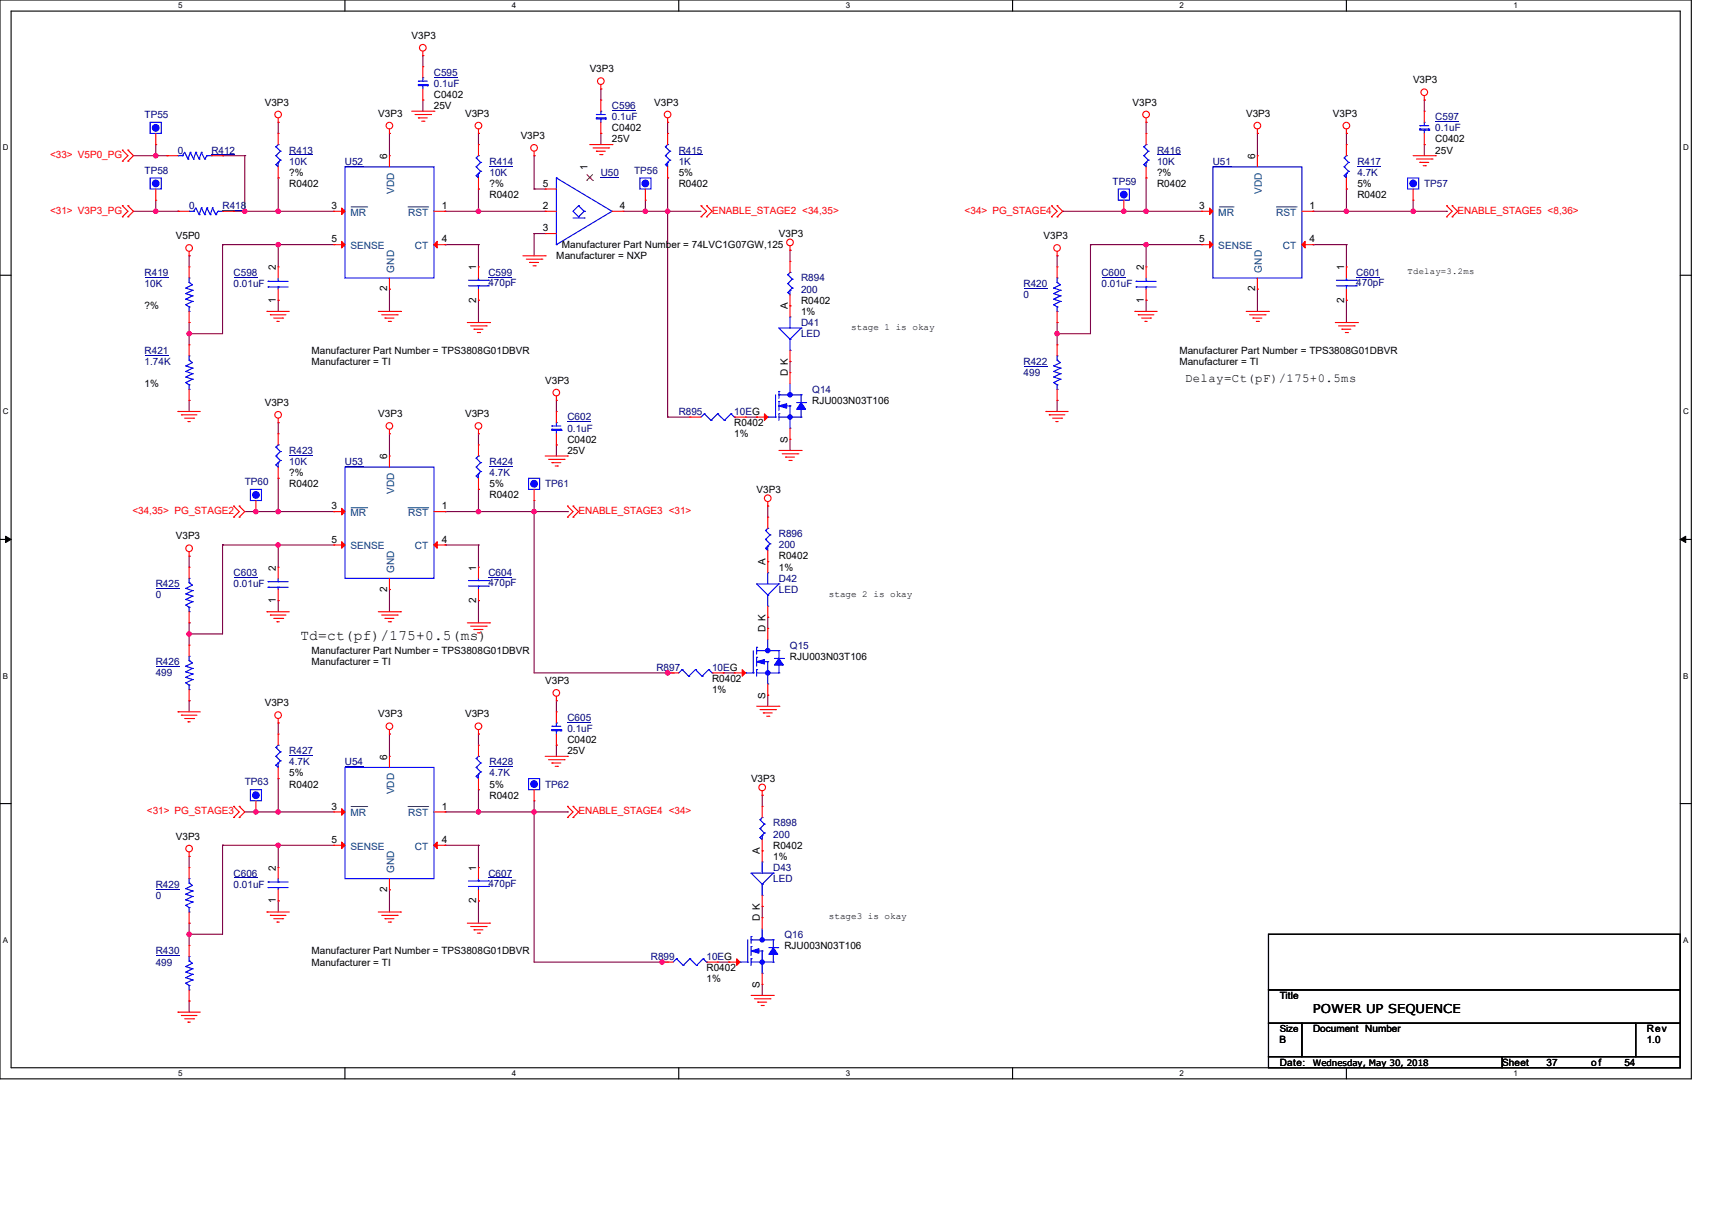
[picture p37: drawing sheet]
<svg xmlns="http://www.w3.org/2000/svg" width="297mm" height="210mm" viewBox="0 0 297 210" stroke-linecap="round" stroke-linejoin="round" font-family="sans-serif">
<defs><g id="words">
<text font-size="2.5" x="52.1" y="111.1">Td=ct(pf)/175+0.5(ms)</text>
<g font-size="2.1">
<text x="205.6" y="66.4">Delay=Ct(pF)/175+0.5ms</text>
<text x="227.8" y="175.9">POWER UP SEQUENCE</text>
</g>
<g font-size="1.8">
<text x="67.2" y="27.6" transform="rotate(-90 67.2 27.6)">6</text>
<text x="101.9" y="29.5" transform="rotate(-90 101.9 29.5)">1</text>
<text x="217.7" y="27.6" transform="rotate(-90 217.7 27.6)">6</text>
<text x="47.9" y="46.9" transform="rotate(-90 47.9 46.9)">2</text>
<text x="82.6" y="46.9" transform="rotate(-90 82.6 46.9)">1</text>
<text x="198.4" y="46.9" transform="rotate(-90 198.4 46.9)">2</text>
<text x="233.2" y="46.9" transform="rotate(-90 233.2 46.9)">1</text>
<text x="47.9" y="52.5" transform="rotate(-90 47.9 52.5)">1</text>
<text x="67.2" y="50.6" transform="rotate(-90 67.2 50.6)">2</text>
<text x="82.6" y="52.5" transform="rotate(-90 82.6 52.5)">2</text>
<text x="136.7" y="53.7" transform="rotate(-90 136.7 53.7)">A</text>
<text x="198.4" y="52.5" transform="rotate(-90 198.4 52.5)">1</text>
<text x="217.7" y="50.6" transform="rotate(-90 217.7 50.6)">2</text>
<text x="233.2" y="52.5" transform="rotate(-90 233.2 52.5)">2</text>
<text x="136.7" y="65.2" transform="rotate(-90 136.7 65.2)">D K</text>
<text x="136.7" y="76.8" transform="rotate(-90 136.7 76.8)">S</text>
<text x="67.2" y="79.7" transform="rotate(-90 67.2 79.7)">6</text>
<text x="47.9" y="99" transform="rotate(-90 47.9 99)">2</text>
<text x="82.6" y="99" transform="rotate(-90 82.6 99)">1</text>
<text x="132.8" y="98.1" transform="rotate(-90 132.8 98.1)">A</text>
<text x="47.9" y="104.6" transform="rotate(-90 47.9 104.6)">1</text>
<text x="67.2" y="102.7" transform="rotate(-90 67.2 102.7)">2</text>
<text x="82.6" y="104.6" transform="rotate(-90 82.6 104.6)">2</text>
<text x="132.8" y="109.6" transform="rotate(-90 132.8 109.6)">D K</text>
<text x="132.8" y="121.2" transform="rotate(-90 132.8 121.2)">S</text>
<text x="67.2" y="131.8" transform="rotate(-90 67.2 131.8)">6</text>
<text x="131.8" y="148.3" transform="rotate(-90 131.8 148.3)">A</text>
<text x="47.9" y="151.1" transform="rotate(-90 47.9 151.1)">2</text>
<text x="67.2" y="154.8" transform="rotate(-90 67.2 154.8)">2</text>
<text x="82.6" y="151.1" transform="rotate(-90 82.6 151.1)">1</text>
<text x="47.9" y="156.8" transform="rotate(-90 47.9 156.8)">1</text>
<text x="82.6" y="156.8" transform="rotate(-90 82.6 156.8)">2</text>
<text x="131.8" y="159.8" transform="rotate(-90 131.8 159.8)">D K</text>
<text x="131.8" y="171.4" transform="rotate(-90 131.8 171.4)">S</text>
</g>
<g font-size="1.8" fill="#004080">
<text x="68.4" y="33.6" transform="rotate(-90 68.4 33.6)">VDD</text>
<text x="218.9" y="33.6" transform="rotate(-90 218.9 33.6)">VDD</text>
<text x="68.4" y="47.3" transform="rotate(-90 68.4 47.3)">GND</text>
<text x="218.9" y="47.3" transform="rotate(-90 218.9 47.3)">GND</text>
<text x="68.4" y="85.7" transform="rotate(-90 68.4 85.7)">VDD</text>
<text x="68.4" y="99.4" transform="rotate(-90 68.4 99.4)">GND</text>
<text x="68.4" y="137.8" transform="rotate(-90 68.4 137.8)">VDD</text>
<text x="68.4" y="151.5" transform="rotate(-90 68.4 151.5)">GND</text>
</g>
<g font-size="1.7">
<text x="71.4" y="6.8">V3P3</text>
<text x="75.3" y="17">C0402</text>
<text x="102.3" y="12.6">V3P3</text>
<text x="245.1" y="14.5">V3P3</text>
<text x="45.9" y="18.3">V3P3</text>
<text x="65.6" y="20.3">V3P3</text>
<text x="75.3" y="18.9">25V</text>
<text x="80.7" y="20.3">V3P3</text>
<text x="106.2" y="22.8">C0402</text>
<text x="113.5" y="18.3">V3P3</text>
<text x="196.5" y="18.3">V3P3</text>
<text x="216.2" y="20.3">V3P3</text>
<text x="231.2" y="20.3">V3P3</text>
<text x="90.3" y="24.1">V3P3</text>
<text x="106.2" y="24.7">25V</text>
<text x="249" y="24.7">C0402</text>
<text x="249" y="26.6">25V</text>
<text x="50.2" y="30.5">?%</text>
<text x="50.2" y="32.4">R0402</text>
<text x="84.9" y="32.4">?%</text>
<text x="84.9" y="34.4">R0402</text>
<text x="94.2" y="32.4">5</text>
<text x="117.7" y="30.5">5%</text>
<text x="117.7" y="32.4">R0402</text>
<text x="200.7" y="30.5">?%</text>
<text x="200.7" y="32.4">R0402</text>
<text x="235.5" y="32.4">5%</text>
<text x="235.5" y="34.4">R0402</text>
<text x="30.5" y="41.5">V5P0</text>
<text x="57.5" y="36.3">3</text>
<text x="76.6" y="36.3">1</text>
<text x="94.2" y="36.3">2</text>
<text x="94.2" y="40.1">3</text>
<text x="107.5" y="36.3">4</text>
<text x="135.1" y="41.1">V3P3</text>
<text x="181.1" y="41.5">V3P3</text>
<text x="208.1" y="36.3">3</text>
<text x="227.2" y="36.3">1</text>
<text x="57.5" y="42.1">5</text>
<text x="76.6" y="42.1">4</text>
<text x="96.5" y="45">Manufacturer = NXP</text>
<text x="97.5" y="43.1">Manufacturer Part Number = 74LVC1G07GW,125</text>
<text x="208.1" y="42.1">5</text>
<text x="227.2" y="42.1">4</text>
<text x="25.1" y="53.7">?%</text>
<text x="139" y="52.7">R0402</text>
<text x="139" y="54.6">1%</text>
<text x="54" y="63.3">Manufacturer = TI</text>
<text x="54" y="61.4">Manufacturer Part Number = TPS3808G01DBVR</text>
<text x="204.6" y="63.3">Manufacturer = TI</text>
<text x="204.6" y="61.4">Manufacturer Part Number = TPS3808G01DBVR</text>
<text x="25.1" y="67.2">1%</text>
<text x="45.9" y="70.5">V3P3</text>
<text x="94.6" y="66.6">V3P3</text>
<text x="140.9" y="70.1">RJU003N03T106</text>
<text x="65.6" y="72.4">V3P3</text>
<text x="80.7" y="72.4">V3P3</text>
<text x="98.4" y="76.8">C0402</text>
<text x="127.4" y="73.9">R0402</text>
<text x="127.4" y="75.9">1%</text>
<text x="50.2" y="82.6">?%</text>
<text x="98.4" y="78.8">25V</text>
<text x="50.2" y="84.6">R0402</text>
<text x="57.5" y="88.4">3</text>
<text x="76.6" y="88.4">1</text>
<text x="84.9" y="84.6">5%</text>
<text x="84.9" y="86.5">R0402</text>
<text x="131.3" y="85.5">V3P3</text>
<text x="30.5" y="93.6">V3P3</text>
<text x="57.5" y="94.2">5</text>
<text x="76.6" y="94.2">4</text>
<text x="135.1" y="97.1">R0402</text>
<text x="135.1" y="99">1%</text>
<text x="54" y="113.5">Manufacturer Part Number = TPS3808G01DBVR</text>
<text x="54" y="115.4">Manufacturer = TI</text>
<text x="94.6" y="118.7">V3P3</text>
<text x="123.5" y="118.3">R0402</text>
<text x="137" y="114.5">RJU003N03T106</text>
<text x="45.9" y="122.6">V3P3</text>
<text x="65.6" y="124.5">V3P3</text>
<text x="80.7" y="124.5">V3P3</text>
<text x="123.5" y="120.3">1%</text>
<text x="98.4" y="129">C0402</text>
<text x="98.4" y="130.9">25V</text>
<text x="50.2" y="134.7">5%</text>
<text x="50.2" y="136.7">R0402</text>
<text x="84.9" y="136.7">5%</text>
<text x="130.3" y="135.7">V3P3</text>
<text x="57.5" y="140.5">3</text>
<text x="76.6" y="140.5">1</text>
<text x="84.9" y="138.6">R0402</text>
<text x="30.5" y="145.8">V3P3</text>
<text x="57.5" y="146.3">5</text>
<text x="76.6" y="146.3">4</text>
<text x="134.1" y="147.3">R0402</text>
<text x="134.1" y="149.2">1%</text>
<text x="54" y="167.6">Manufacturer = TI</text>
<text x="54" y="165.6">Manufacturer Part Number = TPS3808G01DBVR</text>
<text x="136.1" y="164.7">RJU003N03T106</text>
<text x="122.6" y="168.5">R0402</text>
<text x="122.6" y="170.5">1%</text>
<text x="222" y="173.4">Title</text>
<text x="222" y="179.1">Size</text>
<text x="227.8" y="179.1">Document Number</text>
<text x="285.7" y="179.1">Rev</text>
<text x="222" y="181.1">B</text>
<text x="222" y="184.9">Date:</text>
<text x="260.6" y="184.9">Sheet</text>
<text x="268.3" y="184.9">37</text>
<text x="276" y="184.9">of</text>
<text x="281.8" y="184.9">54</text>
<text x="285.7" y="181.1">1.0</text>
</g>
<g font-size="1.7" fill="#000080">
<text x="75.3" y="13.1">C595</text>
<text x="75.3" y="15.1">0.1uF</text>
<text x="25.1" y="20.5">TP55</text>
<text x="106.2" y="18.9">C596</text>
<text x="106.2" y="20.9">0.1uF</text>
<text x="249" y="20.9">C597</text>
<text x="249" y="22.8">0.1uF</text>
<text x="30.9" y="26.6">0</text>
<text x="36.7" y="26.6">R412</text>
<text x="50.2" y="26.6">R413</text>
<text x="50.2" y="28.6">10K</text>
<text x="59.8" y="28.6">U52</text>
<text x="84.9" y="28.6">R414</text>
<text x="117.7" y="26.6">R415</text>
<text x="117.7" y="28.6">1K</text>
<text x="200.7" y="26.6">R416</text>
<text x="200.7" y="28.6">10K</text>
<text x="210.4" y="28.6">U51</text>
<text x="235.5" y="28.6">R417</text>
<text x="25.1" y="30.1">TP58</text>
<text x="84.9" y="30.5">10K</text>
<text x="104.2" y="30.5">U50</text>
<text x="110" y="30.1">TP56</text>
<text x="193" y="32.1">TP59</text>
<text x="235.5" y="30.5">4.7K</text>
<text x="247.1" y="32.4">TP57</text>
<text x="32.8" y="36.3">0</text>
<text x="38.6" y="36.3">R418</text>
<text x="25.1" y="47.9">R419</text>
<text x="40.5" y="47.9">C598</text>
<text x="84.7" y="47.9">C599</text>
<text x="191.1" y="47.9">C600</text>
<text x="235.3" y="47.9">C601</text>
<text x="25.1" y="49.8">10K</text>
<text x="40.5" y="49.8">0.01uF</text>
<text x="84.7" y="49.6">470pF</text>
<text x="139" y="48.8">R894</text>
<text x="139" y="50.8">200</text>
<text x="177.6" y="49.8">R420</text>
<text x="177.6" y="51.7">0</text>
<text x="191.1" y="49.8">0.01uF</text>
<text x="235.3" y="49.6">470pF</text>
<text x="139" y="56.6">D41</text>
<text x="139" y="58.5">LED</text>
<text x="25.1" y="61.4">R421</text>
<text x="25.1" y="63.3">1.74K</text>
<text x="177.6" y="63.3">R422</text>
<text x="177.6" y="65.3">499</text>
<text x="140.9" y="68.1">Q14</text>
<text x="98.4" y="73">C602</text>
<text x="98.4" y="74.9">0.1uF</text>
<text x="117.7" y="72">R895</text>
<text x="127.4" y="72">10EG</text>
<text x="50.2" y="78.8">R423</text>
<text x="50.2" y="80.7">10K</text>
<text x="59.8" y="80.7">U53</text>
<text x="84.9" y="80.7">R424</text>
<text x="84.9" y="82.6">4.7K</text>
<text x="42.5" y="84.2">TP60</text>
<text x="94.6" y="84.6">TP61</text>
<text x="135.1" y="93.3">R896</text>
<text x="135.1" y="95.2">200</text>
<text x="27" y="101.9">R425</text>
<text x="40.5" y="100">C603</text>
<text x="40.5" y="101.9">0.01uF</text>
<text x="84.7" y="100">C604</text>
<text x="84.7" y="101.7">470pF</text>
<text x="135.1" y="101">D42</text>
<text x="27" y="103.9">0</text>
<text x="135.1" y="102.9">LED</text>
<text x="137" y="112.6">Q15</text>
<text x="27" y="115.4">R426</text>
<text x="27" y="117.4">499</text>
<text x="113.9" y="116.4">R897</text>
<text x="123.5" y="116.4">10EG</text>
<text x="98.4" y="125.1">C605</text>
<text x="50.2" y="130.9">R427</text>
<text x="98.4" y="127">0.1uF</text>
<text x="42.5" y="136.3">TP63</text>
<text x="50.2" y="132.8">4.7K</text>
<text x="59.8" y="132.8">U54</text>
<text x="84.9" y="132.8">R428</text>
<text x="84.9" y="134.7">4.7K</text>
<text x="94.6" y="136.7">TP62</text>
<text x="134.1" y="143.4">R898</text>
<text x="134.1" y="145.4">200</text>
<text x="27" y="154.1">R429</text>
<text x="27" y="156">0</text>
<text x="40.5" y="152.1">C606</text>
<text x="40.5" y="154.1">0.01uF</text>
<text x="84.7" y="152.1">C607</text>
<text x="84.7" y="153.9">470pF</text>
<text x="134.1" y="151.2">D43</text>
<text x="134.1" y="153.1">LED</text>
<text x="27" y="165.6">R430</text>
<text x="27" y="167.6">499</text>
<text x="112.9" y="166.6">R899</text>
<text x="122.6" y="166.6">10EG</text>
<text x="136.1" y="162.7">Q16</text>
</g>
<g font-size="1.7" fill="#f00">
<text x="8.7" y="27.4">&lt;33&gt; V5P0_PG</text>
<text x="8.7" y="37.1">&lt;31&gt; V3P3_PG</text>
<text x="123.5" y="37.1">ENABLE_STAGE2 &lt;34,35&gt;</text>
<text x="167.3" y="37.1">&lt;34&gt; PG_STAGE4</text>
<text x="252.9" y="37.1">ENABLE_STAGE5 &lt;8,36&gt;</text>
<text x="23" y="89.2">&lt;34,35&gt; PG_STAGE2</text>
<text x="100.4" y="89.2">ENABLE_STAGE3 &lt;31&gt;</text>
<text x="25.5" y="141.3">&lt;31&gt; PG_STAGE3</text>
<text x="100.4" y="141.3">ENABLE_STAGE4 &lt;34&gt;</text>
</g>
<g font-size="1.7" fill="#004080">
<text x="60.8" y="37.5">MR</text>
<text x="70.8" y="37.5">RST</text>
<text x="211.4" y="37.5">MR</text>
<text x="221.4" y="37.5">RST</text>
<text x="60.8" y="43.2">SENSE</text>
<text x="72" y="43.2">CT</text>
<text x="211.4" y="43.2">SENSE</text>
<text x="222.5" y="43.2">CT</text>
<text x="60.8" y="89.6">MR</text>
<text x="70.8" y="89.6">RST</text>
<text x="60.8" y="95.4">SENSE</text>
<text x="72" y="95.4">CT</text>
<text x="60.8" y="141.7">MR</text>
<text x="70.8" y="141.7">RST</text>
<text x="60.8" y="147.5">SENSE</text>
<text x="72" y="147.5">CT</text>
</g>
<g font-size="1.6">
<text x="147.7" y="57.3">stage 1 is okay</text>
<text x="143.8" y="103.6">stage 2 is okay</text>
<text x="143.8" y="159.6">stage3 is okay</text>
</g>
<g font-size="1.5">
<text x="244.2" y="47.5">Tdelay=3.2ms</text>
<text x="227.8" y="184.9">Wednesday, May 30, 2018</text>
</g>
<g font-size="1.4">
<text x="30.9" y="1.4">5</text>
<text x="88.8" y="1.4">4</text>
<text x="146.7" y="1.4">3</text>
<text x="204.6" y="1.4">2</text>
<text x="262.6" y="1.4">1</text>
<text x=".5" y="26.1">D</text>
<text x="292" y="26.1">D</text>
<text x=".5" y="71.9">C</text>
<text x="292" y="71.9">C</text>
<text x=".5" y="117.8">B</text>
<text x="292" y="117.8">B</text>
<text x=".5" y="163.6">A</text>
<text x="292" y="163.6">A</text>
<text x="30.9" y="186.7">5</text>
<text x="88.8" y="186.7">4</text>
<text x="146.7" y="186.7">3</text>
<text x="204.6" y="186.7">2</text>
<text x="262.6" y="186.7">1</text>
</g>
</g></defs>
<path d="M0 0h293.4v187.2h-293.4zM1.9 1.9h289.6v183.4h-289.6z" fill="none" stroke="#000" stroke-width=".19"/>
<g fill="#fff">
<path d="M30.9 .2h.7v1.5h-.7z"/>
<path d="M30.9 185.5h.7v1.5h-.7z"/>
</g>
<path d="M59.8 0v1.9M59.8 185.3v1.9" fill="none" stroke="#000" stroke-width=".19"/>
<g fill="#fff">
<path d="M88.8 .2h.8v1.5h-.8z"/>
<path d="M88.8 185.5h.8v1.5h-.8z"/>
</g>
<path d="M117.8 0v1.9M117.8 185.3v1.9" fill="none" stroke="#000" stroke-width=".19"/>
<g fill="#fff">
<path d="M146.7 .2h.8v1.5h-.8z"/>
<path d="M146.7 185.5h.8v1.5h-.8z"/>
</g>
<path d="M175.7 0v1.9M175.7 185.3v1.9" fill="none" stroke="#000" stroke-width=".19"/>
<g fill="#fff">
<path d="M204.6 .2h.8v1.5h-.8z"/>
<path d="M204.6 185.5h.8v1.5h-.8z"/>
</g>
<path d="M233.6 0v1.9M233.6 185.3v1.9" fill="none" stroke="#000" stroke-width=".19"/>
<g fill="#fff">
<path d="M262.5 .2h.8v1.5h-.8z"/>
<path d="M262.5 185.5h.8v1.5h-.8z"/>
<path d="M.5 24.8h1v1.6h-1z"/>
<path d="M292 24.8h1v1.6h-1z"/>
<path d="M.5 70.7h1v1.5h-1z"/>
<path d="M292 70.7h1v1.5h-1z"/>
</g>
<path d="M0 47.8h1.9M291.5 47.8h1.9" fill="none" stroke="#000" stroke-width=".19"/>
<g fill="#fff">
<path d="M.5 116.5h.9v1.6h-.9z"/>
<path d="M292 116.5h.9v1.6h-.9z"/>
</g>
<path d="M0 93.6h1.9M291.5 93.6h1.9" fill="none" stroke="#000" stroke-width=".19"/>
<path d="M1 93.1l.9 .5-.9 .6zM291.5 93.6l.9-.5v1.1z" fill="#000" stroke="#000" stroke-width=".17"/>
<g fill="#fff">
<path d="M.5 162.4h.9v1.5h-.9z"/>
<path d="M292 162.4h.9v1.5h-.9z"/>
</g>
<path d="M0 139.5h1.9M291.5 139.5h1.9M220.1 162.1h71.4v9.7h-71.4zM220.1 171.8h71.4v5.8h-71.4zM220.1 177.6h5.7v5.8h-5.7zM225.8 177.6h58v5.8h-58zM283.8 177.6h7.7v5.8h-7.7zM220.1 183.4h40.5v1.9h-40.5zM260.6 183.4h30.9v1.9h-30.9z" fill="none" stroke="#000" stroke-width=".19"/>
<g fill="none" stroke="#800040" stroke-width=".19">
<path d="M73.4 9.7h.1M73.4 17.4h.1M73.4 9.7v1.9M73.4 17.4v1.9M104.2 15.4h.1M104.2 15.4v2M247.1 17.4h.1M247.1 17.4v1.9M23.2 36.7h7.7M23.2 27h5.8M27 36.7h.1M27 27h.1"/>
<path d="M27 25.1v1.9M27 34.7v2M29 27h.1M30.9 36.7h.1M38.6 27h.1M38.6 27h3.9M40.5 36.7h.1M40.5 36.7h17.4M42.5 27h.1M42.5 27v9.7M48.3 36.7h.1M48.3 30.9h.1"/>
<path d="M48.3 21.2h.1M48.3 21.2v2M48.3 30.9v5.8M67.6 23.2h.1M67.6 23.2v3.8M77.2 36.7h.1M77.2 36.7h17.4M83 32.8h.1M83 23.2h.1M83 36.7h.1M83 23.2v1.9M83 32.8v3.9"/>
<path d="M92.7 27h.1M92.7 32.8h.1M92.7 27v5.8M92.7 32.8h1.9M104.2 23.2h.1M104.2 23.2v1.9M108.1 36.7h13.5M112 36.7h.1M112 34.7v2M115.8 30.9h.1M115.8 21.2h.1M115.8 36.7h.1"/>
<path d="M115.8 21.2v2M115.8 30.9v41.5M184.4 36.7h.1M184.4 36.7h24.1M198.8 36.7h.1M198.8 30.9h.1M198.8 21.2h.1M198.8 21.2v2M198.8 30.9v5.8M218.1 23.2h.1M218.1 23.2v3.8M227.8 36.7h.1"/>
<path d="M227.8 36.7h23.2M233.6 32.8h.1M233.6 23.2h.1M233.6 23.2v1.9M233.6 32.8v3.9M245.2 36.7h.1M245.2 34.7v2M247.1 25.1h.1M247.1 25.1v1.9M251 36.7h.1M32.8 56h.1M32.8 44.4h.1"/>
<path d="M32.8 57.9h.1M32.8 44.4v1.9M32.8 56v3.8M38.6 42.5h.1M38.6 42.5h19.3M38.6 42.5v15.4h-5.8M48.3 42.5h.1M48.3 52.1h.1M48.3 42.5v3.8M48.3 52.1v1.9M67.6 50.2h.1M67.6 50.2v3.8"/>
<path d="M77.2 42.5h.1M77.2 42.5h5.8M83 42.5h.1M83 52.1h.1M83 42.5v3.8M83 52.1v3.9M92.7 40.5h.1M92.7 40.5v3.9M92.7 40.5h1.9M137.1 43.4h.1M137.1 43.4v2M183.4 56h.1"/>
<path d="M183.4 44.4h.1M183.4 57.9h.1M183.4 44.4v1.9M183.4 56v3.8M189.2 42.5h.1M189.2 42.5h19.3M189.2 42.5v15.4h-5.8M198.8 42.5h.1M198.8 52.1h.1M198.8 42.5v3.8M198.8 52.1v1.9M218.1 50.2h.1"/>
<path d="M218.1 50.2v3.8M227.8 42.5h.1M227.8 42.5h5.8M233.6 42.5h.1M233.6 52.1h.1M233.6 42.5v3.8M233.6 52.1v3.9M32.8 69.5h.1M32.8 69.5v1.9M48.3 73.4h.1M48.3 73.4v1.9M67.6 75.3h.1"/>
<path d="M67.6 75.3v3.8M83 75.3h.1M83 75.3v1.9M96.5 69.5h.1M96.5 77.2h.1M96.5 69.5v1.9M96.5 77.2v1.9M115.8 72.4h.1M115.8 72.4h3.9M129.3 72.4h2M131.3 72.4h.1M137.1 62.7h.1"/>
<path d="M137.1 78.2h.1M137.1 62.7v2M137.1 76.2v2M183.4 69.5h.1M183.4 69.5v1.9M32.8 96.5h.1M32.8 96.5v1.9M38.6 94.6h.1M38.6 94.6v15.4h-5.8M38.6 94.6h19.3M42.5 88.8h15.4M44.4 88.8h.1"/>
<path d="M48.3 88.8h.1M48.3 83h.1M48.3 94.6h.1M48.3 83v5.8M48.3 94.6v3.8M77.2 94.6h.1M77.2 88.8h.1M77.2 94.6h5.8M77.2 88.8h21.2M83 84.9h.1M83 94.6h.1M83 84.9v3.9"/>
<path d="M83 94.6v3.8M92.7 88.8h.1M92.7 86.9v29.9h24.1M98.4 88.8h.1M133.2 87.8h.1M133.2 87.8v2M32.8 108.1h.1M32.8 110h.1M32.8 108.1v3.9M48.3 104.2h.1M48.3 104.2v2M67.6 102.3h.1"/>
<path d="M67.6 102.3v3.9M83 104.2h.1M83 104.2v3.9M115.8 116.8h.1M116.8 116.8h.1M125.5 116.8h.1M125.5 116.8h1.9M133.2 107.1h.1M133.2 107.1v2M32.8 121.6h.1M32.8 121.6v1.9M48.3 135.1h.1"/>
<path d="M48.3 125.5h.1M48.3 125.5v1.9M48.3 135.1v5.8M67.6 127.4h.1M67.6 127.4v3.9M83 137.1h.1M83 127.4h.1M83 127.4v1.9M83 137.1v3.8M92.7 139v28h23.1M96.5 121.6h.1M96.5 129.3h.1"/>
<path d="M96.5 121.6v1.9M96.5 129.3v2M132.2 138h.1M132.2 138v2M133.2 120.6h.1M133.2 120.6v2M32.8 148.6h.1M32.8 148.6v2M38.6 146.7h.1M38.6 146.7v15.4h-5.8M38.6 146.7h19.3M42.5 140.9h15.4"/>
<path d="M44.4 140.9h.1M48.3 140.9h.1M48.3 146.7h.1M48.3 156.4h.1M48.3 146.7v3.9M48.3 156.4v1.9M67.6 154.4h.1M67.6 154.4v3.9M77.2 146.7h.1M77.2 140.9h.1M77.2 146.7h5.8M77.2 140.9h21.2"/>
<path d="M83 146.7h.1M83 156.4h.1M83 146.7v3.9M83 156.4v3.8M92.7 140.9h.1M98.4 140.9h.1M132.2 157.3h.1M132.2 157.3v2M32.8 160.2h.1M32.8 173.7h.1M32.8 162.1h.1M32.8 160.2v3.9"/>
<path d="M32.8 173.7v2M114.9 167h.1M115.8 167h.1M124.5 167h1.9M126.4 167h.1M132.2 172.8h.1M132.2 170.8v2"/>
</g>
<g fill="#f0f" stroke="#f0f" stroke-width=".19">
<circle cx="83" cy="36.7" r=".38"/>
<circle cx="48.2" cy="36.7" r=".38"/>
<circle cx="32.8" cy="57.9" r=".38"/>
<circle cx="48.2" cy="42.5" r=".38"/>
<circle cx="112" cy="36.7" r=".38"/>
<circle cx="233.6" cy="36.7" r=".38"/>
<circle cx="198.8" cy="36.7" r=".38"/>
<circle cx="195" cy="36.7" r=".38"/>
<circle cx="183.4" cy="57.9" r=".38"/>
<circle cx="198.8" cy="42.5" r=".38"/>
<circle cx="245.2" cy="36.7" r=".38"/>
<circle cx="83" cy="88.8" r=".38"/>
<circle cx="48.3" cy="88.8" r=".38"/>
<circle cx="44.4" cy="88.8" r=".38"/>
<circle cx="32.8" cy="110" r=".38"/>
<circle cx="48.2" cy="94.6" r=".38"/>
<circle cx="32.8" cy="162.1" r=".38"/>
<circle cx="48.3" cy="146.7" r=".38"/>
<circle cx="83" cy="140.9" r=".38"/>
<circle cx="42.5" cy="36.7" r=".38"/>
<circle cx="44.4" cy="140.9" r=".38"/>
<circle cx="48.2" cy="140.9" r=".38"/>
<circle cx="27" cy="27" r=".38"/>
<circle cx="27" cy="36.7" r=".38"/>
<circle cx="115.8" cy="36.7" r=".38"/>
<circle cx="115.8" cy="116.8" r=".38"/>
<circle cx="92.6" cy="88.8" r=".38"/>
<circle cx="114.9" cy="167" r=".38"/>
<circle cx="92.6" cy="140.9" r=".38"/>
</g>
<g fill="none" stroke="#f00" stroke-width=".19">
<path d="M71.4 19.3h3.9M72 19.9h2.7M73.4 9.7h.1M73.4 17.4h.1M73.4 11.6h.1M73.4 8.9v.8M73.4 11.6v1.9M73.4 15.4v2M74.7 19.9h.1M75.3 19.3h.1M104.2 15.4h.1M104.2 17.4h.1"/>
<path d="M104.2 14.7v.7M104.2 17.4v1.9M247.1 17.4h.1M247.1 19.3h.1M247.1 16.6v.8M247.1 19.3v1.9M21.2 35.7h.1M21.2 37.6h.1M21.2 26.1h.1M21.2 28h.1M21.2 35.7l1 1-1 .9M21.2 26.1l1 .9-1 1"/>
<path d="M22.2 37.6h.1M22.2 35.7h.1M22.2 28h.1M22.2 26.1h.1M22.2 35.7l1 1-1 .9M22.2 26.1l1 .9-1 1M27 34.7h.1M27 25.1h.1M27 23.2v1.9M27 32.8v1.9M29 27h.1M29 27h1.9"/>
<path d="M30.9 36.7h.1M30.9 36.7h1.9M36.7 27h1.9M38.6 27h.1M38.6 36.7h1.9M40.5 36.7h.1M48.3 21.2h.1M48.3 30.9h.1M48.3 23.2h.1M48.3 20.5v.7M48.3 23.2v1.9M48.3 29v1.9"/>
<path d="M57.9 36.7h.1M57.9 36.7h1.9M67.6 23.2h.1M67.6 27h.1M67.6 22.4v.8M67.6 27v2M72.6 20.5h.1M72.6 20.5h1.5M73.2 21h.3M73.5 21h.1M75.3 36.7h1.9M77.2 36.7h.1"/>
<path d="M83 23.2h.1M83 32.8h.1M83 25.1h.1M83 22.4v.8M83 25.1v1.9M83 30.9v1.9M92.7 27h.1M92.7 26.2v.8M94.6 32.8h.1M94.6 36.7h.1M94.6 36.7h1.9M94.6 32.8h1.9"/>
<path d="M102.3 30.9h.1M102.3 25.1h3.9M102.9 25.7h2.7M103.5 26.2h.1M103.5 26.2h1.5M104 26.8h.4M104.2 23.2h.1M104.2 21.2v2M104.4 26.8h.1M105.6 25.7h.1M106.2 25.1h.1M106.2 36.7h1.9"/>
<path d="M108.1 36.7h.1M112 34.7h.1M112 32.8v1.9M115.8 21.2h.1M115.8 30.9h.1M115.8 23.2h.1M115.8 20.5v.7M115.8 23.2v1.9M115.8 29v1.9M121.6 37.6h.1M121.6 35.7h.1M121.6 35.7l1 1-1 .9"/>
<path d="M122.6 37.6h.1M122.6 35.7h.1M122.6 35.7l.9 1-.9 .9M182.4 35.7h.1M182.4 37.6h.1M182.4 35.7l1 1-1 .9M183.4 37.6h.1M183.4 35.7h.1M183.4 35.7l1 1-1 .9M195 36.7h.1M195 34.7v2M198.8 21.2h.1"/>
<path d="M198.8 30.9h.1M198.8 23.2h.1M198.8 20.5v.7M198.8 23.2v1.9M198.8 29v1.9M208.5 36.7h.1M208.5 36.7h1.9M218.1 23.2h.1M218.1 27h.1M218.1 22.4v.8M218.1 27v2M225.8 36.7h2"/>
<path d="M227.8 36.7h.1M233.6 23.2h.1M233.6 32.8h.1M233.6 25.1h.1M233.6 22.4v.8M233.6 25.1v1.9M233.6 30.9v1.9M245.2 34.7h.1M245.2 27h3.8M245.2 32.8v1.9M245.7 27.6h2.7M246.3 28.2h.1"/>
<path d="M246.3 28.2h1.6M246.9 28.8h.4M247.1 25.1h.1M247.1 23.2v1.9M247.3 28.8h.1M248.4 27.6h.1M249 27h.1M251 37.6h.1M251 35.7h.1M251 35.7l.9 1-.9 .9M251.9 37.6h.1M251.9 35.7h.1"/>
<path d="M251.9 35.7l1 1-1 .9M32.8 44.4h.1M32.8 46.3h.1M32.8 56h.1M32.8 59.8h.1M32.8 43.6v.8M32.8 46.3v2M32.8 54v2M32.8 59.8v2M46.3 54h.1M46.3 54h3.9M46.9 54.6h.1"/>
<path d="M46.9 54.6h2.7M47.5 55.2h1.5M48.1 55.8h.1M48.1 55.8h.4M48.3 52.1h.1M48.3 46.3h.1M48.3 46.3v2M48.3 50.2v1.9M49 55.2h.1M57.9 42.5h.1M57.9 42.5h1.9M65.6 54h3.9"/>
<path d="M66.2 54.6h2.7M66.8 55.2h.1M66.8 55.2h1.5M67.4 55.8h.4M67.6 50.2h.1M67.6 48.3v1.9M67.8 55.8h.1M68.9 54.6h.1M69.5 54h.1M75.3 42.5h1.9M77.2 42.5h.1M81.1 56h3.8"/>
<path d="M81.7 56.6h2.6M82.2 57.1h.1M82.2 57.1h1.6M82.8 57.7h.4M83 46.3h.1M83 52.1h.1M83 46.3v2M83 50.2v1.9M83.2 57.7h.1M84.3 56.6h.1M84.9 56h.1M90.7 44.4h3.9"/>
<path d="M91.3 45h2.7M91.9 45.6h.1M91.9 45.6h1.5M92.5 46.1h.3M92.8 46.1h.1M94 45h.1M94.6 44.4h.1M94.6 40.5h.1M94.6 40.5h1.9M137.1 43.4h.1M137.1 53.1h.1M137.1 45.4h.1"/>
<path d="M137.1 42.7v.7M137.1 45.4v1.9M137.1 51.1v3.9M183.4 44.4h.1M183.4 59.8h.1M183.4 46.3h.1M183.4 56h.1M183.4 43.6v.8M183.4 46.3v2M183.4 54v2M183.4 59.8v2M196.9 54h.1"/>
<path d="M196.9 54h3.9M197.5 54.6h.1M197.5 54.6h2.7M198.1 55.2h1.5M198.6 55.8h.1M198.6 55.8h.4M198.8 52.1h.1M198.8 46.3h.1M198.8 46.3v2M198.8 50.2v1.9M199.6 55.2h.1M208.5 42.5h.1"/>
<path d="M208.5 42.5h1.9M216.2 54h3.9M216.8 54.6h2.7M217.4 55.2h.1M217.4 55.2h1.5M217.9 55.8h.4M218.1 50.2h.1M218.1 48.3v1.9M218.3 55.8h.1M219.5 54.6h.1M220.1 54h.1M225.8 42.5h2"/>
<path d="M227.8 42.5h.1M231.6 56h3.9M232.2 56.6h2.7M232.8 57.1h.1M232.8 57.1h1.5M233.4 57.7h.4M233.6 46.3h.1M233.6 52.1h.1M233.6 46.3v2M233.6 50.2v1.9M233.8 57.7h.1M234.9 56.6h.1"/>
<path d="M235.5 56h.1M30.9 71.4h.1M30.9 71.4h3.8M31.5 72h.1M31.5 72h2.7M32 72.6h1.6M32.6 73.2h.1M32.6 73.2h.4M32.8 69.5h.1M32.8 67.6v1.9M33.6 72.6h.1M48.3 73.4h.1"/>
<path d="M48.3 75.3h.1M48.3 72.6v.8M48.3 75.3v1.9M67.6 75.3h.1M67.6 79.1h.1M67.6 74.5v.8M67.6 79.1v2M83 75.3h.1M83 77.2h.1M83 74.5v.8M83 77.2v1.9M94.6 79.1h3.8"/>
<path d="M95.2 79.7h2.7M96.5 69.5h.1M96.5 77.2h.1M96.5 71.4h.1M96.5 68.7v.8M96.5 71.4v2M96.5 75.3v1.9M97.9 79.7h.1M98.4 79.1h.1M119.7 72.4h.1M119.7 72.4h1.9M127.4 72.4h1.9"/>
<path d="M129.3 72.4h.1M131.3 72.4h.1M131.3 72.4h1.9M135.1 78.2h3.9M135.7 78.8h2.7M136.3 79.3h.1M136.3 79.3h1.5M136.9 79.9h.3M137.1 62.7h.1M137.1 64.7h.1M137.1 76.2h.1M137.1 60.8v1.9"/>
<path d="M137.1 64.7v1.9M137.1 74.3v1.9M137.2 79.9h.1M138.4 78.8h.1M139 78.2h.1M181.5 71.4h.1M181.5 71.4h3.8M182 72h.1M182 72h2.7M182.6 72.6h1.6M183.2 73.2h.1M183.2 73.2h.4"/>
<path d="M183.4 69.5h.1M183.4 67.6v1.9M184.2 72.6h.1M32.8 96.5h.1M32.8 98.4h.1M32.8 95.7v.8M32.8 98.4v2M40.5 87.8h.1M40.5 89.8h.1M40.5 87.8l1 1-1 1M41.5 89.8h.1M41.5 87.8h.1"/>
<path d="M41.5 87.8l1 1-1 1M44.4 88.8h.1M44.4 86.9v1.9M48.3 98.4h.1M48.3 83h.1M48.3 81.1v1.9M48.3 98.4v2M57.9 88.8h.1M57.9 94.6h.1M57.9 88.8h1.9M57.9 94.6h1.9M75.3 88.8h1.9"/>
<path d="M75.3 94.6h1.9M77.2 88.8h.1M77.2 94.6h.1M83 84.9h.1M83 98.4h.1M83 83v1.9M83 98.4v2M92.7 86.9h.1M92.7 84.9v2M95.7 80.3h.1M95.7 80.3h1.6M96.3 80.9h.4"/>
<path d="M96.7 80.9h.1M98.4 89.8h.1M98.4 87.8h.1M98.4 87.8l1 1-1 1M99.4 89.8h.1M99.4 87.8h.1M99.4 87.8l1 1-1 1M133.2 87.8h.1M133.2 97.5h.1M133.2 89.8h.1M133.2 87.1v.7M133.2 89.8v1.9"/>
<path d="M133.2 95.5v3.9M32.8 112h.1M32.8 108.1h.1M32.8 106.2v1.9M32.8 112v1.9M32.8 119.7v1.9M46.3 106.2h.1M46.3 106.2h3.9M46.9 106.7h.1M46.9 106.7h2.7M47.5 107.3h1.5M48.1 107.9h.1"/>
<path d="M48.1 107.9h.4M48.3 104.2h.1M48.3 102.3v1.9M49 107.3h.1M65.6 106.2h3.9M66.2 106.7h2.7M66.8 107.3h.1M66.8 107.3h1.5M67.4 107.9h.4M67.6 102.3h.1M67.6 100.4v1.9M67.8 107.9h.1"/>
<path d="M68.9 106.7h.1M69.5 106.2h.1M81.1 108.1h3.8M81.7 108.7h2.6M82.2 109.3h.1M82.2 109.3h1.6M82.8 109.8h.4M83 104.2h.1M83 102.3v1.9M83.2 109.8h.1M84.3 108.7h.1M84.9 108.1h.1"/>
<path d="M115.8 116.8h.1M115.8 116.8h2M123.5 116.8h2M125.5 116.8h.1M127.4 116.8h.1M127.4 116.8h1.9M133.2 109.1h.1M133.2 107.1h.1M133.2 105.2v1.9M133.2 109.1v1.9M133.2 118.7v1.9M30.9 123.5h.1"/>
<path d="M30.9 123.5h3.8M31.5 124.1h.1M31.5 124.1h2.7M32 124.7h1.6M32.6 125.3h.1M32.6 125.3h.4M32.8 121.6h.1M33.6 124.7h.1M40.5 140h.1M40.5 140l1 .9-1 1M41.5 140h.1M41.5 140l1 .9-1 1"/>
<path d="M44.4 139v1.9M48.3 125.5h.1M48.3 135.1h.1M48.3 127.4h.1M48.3 124.7v.8M48.3 127.4v1.9M48.3 133.2v1.9M67.6 127.4h.1M67.6 131.3h.1M67.6 126.6v.8M67.6 131.3v1.9M83 127.4h.1"/>
<path d="M83 137.1h.1M83 129.3h.1M83 126.6v.8M83 129.3v2M83 135.1v2M92.7 139h.1M92.7 137.1v1.9M94.6 131.3h3.8M95.2 131.8h2.7M95.7 132.4h.1M95.7 132.4h1.6M96.3 133h.4"/>
<path d="M96.5 121.6h.1M96.5 129.3h.1M96.5 123.5h.1M96.5 120.8v.8M96.5 123.5v2M96.5 127.4v1.9M96.7 133h.1M97.9 131.8h.1M98.4 131.3h.1M98.4 140h.1M98.4 140l1 .9-1 1M99.4 140h.1"/>
<path d="M99.4 140l1 .9-1 1M131.3 122.6h3.8M131.8 123.2h2.7M132.2 138h.1M132.2 140h.1M132.2 137.2v.8M132.2 140v1.9M132.4 123.7h.1M132.4 123.7h1.6M133 124.3h.4M133.2 120.6h.1M133.4 124.3h.1"/>
<path d="M134.5 123.2h.1M135.1 122.6h.1M32.8 148.6h.1M32.8 150.6h.1M32.8 147.9v.7M32.8 150.6v1.9M32.8 158.3v1.9M40.5 141.9h.1M41.5 141.9h.1M44.4 140.9h.1M46.3 158.3h.1M46.3 158.3h3.9"/>
<path d="M46.9 158.9h.1M46.9 158.9h2.7M47.5 159.4h1.5M48.3 156.4h.1M48.3 150.6h.1M48.3 150.6v1.9M48.3 154.4v2M49 159.4h.1M57.9 140.9h.1M57.9 146.7h.1M57.9 140.9h1.9M57.9 146.7h1.9"/>
<path d="M65.6 158.3h3.9M66.2 158.9h2.7M66.8 159.4h.1M66.8 159.4h1.5M67.6 154.4h.1M67.6 152.5v1.9M68.9 158.9h.1M69.5 158.3h.1M75.3 140.9h1.9M75.3 146.7h1.9M77.2 140.9h.1M77.2 146.7h.1"/>
<path d="M83 150.6h.1M83 156.4h.1M83 150.6v1.9M83 154.4v2M98.4 141.9h.1M99.4 141.9h.1M132.2 147.7h.1M132.2 157.3h.1M132.2 159.3h.1M132.2 145.7v3.9M132.2 155.4v1.9M132.2 159.3v1.9"/>
<path d="M30.9 175.7h.1M30.9 175.7h3.8M31.5 176.2h.1M31.5 176.2h2.7M32 176.8h1.6M32.6 177.4h.1M32.6 177.4h.4M32.8 160.2h.1M32.8 164.1h.1M32.8 173.7h.1M32.8 164.1v1.9M32.8 171.8v1.9"/>
<path d="M33.6 176.8h.1M48.1 160h.1M48.1 160h.4M67.4 160h.4M67.8 160h.1M81.1 160.2h3.8M81.7 160.8h2.6M82.2 161.4h.1M82.2 161.4h1.6M82.8 162h.4M83.2 162h.1M84.3 160.8h.1"/>
<path d="M84.9 160.2h.1M114.9 167h.1M114.9 167h1.9M122.6 167h1.9M124.5 167h.1M126.4 167h.1M126.4 167h2M130.3 172.8h3.9M130.9 173.3h2.7M131.5 173.9h.1M131.5 173.9h1.5M132 174.5h.4"/>
<path d="M132.2 170.8h.1M132.2 168.9v1.9M132.4 174.5h.1M133.6 173.3h.1M134.2 172.8h.1"/>
<circle cx="48.2" cy="19.9" r=".57"/>
<circle cx="73.3" cy="8.3" r=".58"/>
<circle cx="104.2" cy="14.1" r=".58"/>
<circle cx="115.8" cy="19.9" r=".57"/>
<circle cx="198.8" cy="19.9" r=".57"/>
<circle cx="247.1" cy="16" r=".57"/>
<circle cx="67.6" cy="21.8" r=".57"/>
<circle cx="83" cy="21.8" r=".57"/>
<circle cx="92.7" cy="25.7" r=".57"/>
<circle cx="218.1" cy="21.8" r=".57"/>
<circle cx="233.6" cy="21.8" r=".57"/>
<circle cx="32.8" cy="43" r=".57"/>
<circle cx="137" cy="42.1" r=".58"/>
<circle cx="183.4" cy="43" r=".57"/>
<circle cx="48.2" cy="72" r=".57"/>
<circle cx="67.6" cy="73.9" r=".57"/>
<circle cx="83" cy="73.9" r=".57"/>
<circle cx="96.5" cy="68.1" r=".57"/>
<circle cx="32.8" cy="95.2" r=".57"/>
<circle cx="133.2" cy="86.5" r=".58"/>
<circle cx="48.2" cy="124.1" r=".57"/>
<circle cx="67.6" cy="126" r=".57"/>
<circle cx="83" cy="126" r=".57"/>
<circle cx="96.5" cy="120.3" r=".57"/>
<circle cx="132.2" cy="136.7" r=".57"/>
<circle cx="32.8" cy="147.3" r=".57"/>
</g>
<g fill="#00f" stroke="#00f" stroke-width=".19">
<path d="M135.1 114.3l.8 1.1h-1.5z"/>
<path d="M131.3 114.9l1.3-.4v.7z"/>
<path d="M139 69.9l.8 1.1h-1.6z"/>
<path d="M135.1 70.5l1.4-.4v.7z"/>
<path d="M134.2 164.5l.7 1.1h-1.5z"/>
<path d="M130.3 165l1.3-.3v.7z"/>
<circle cx="133.2" cy="112.9" r=".38"/>
<circle cx="133.2" cy="116.8" r=".38"/>
<circle cx="44.4" cy="138" r=".58"/>
<circle cx="27" cy="31.8" r=".58"/>
<circle cx="137" cy="68.5" r=".38"/>
<circle cx="137" cy="72.4" r=".38"/>
<circle cx="195" cy="33.8" r=".57"/>
<circle cx="92.7" cy="136.1" r=".58"/>
<circle cx="132.2" cy="163.1" r=".38"/>
<circle cx="132.2" cy="167" r=".38"/>
<circle cx="112" cy="31.8" r=".58"/>
<circle cx="245.1" cy="31.8" r=".57"/>
<circle cx="27" cy="22.2" r=".58"/>
<circle cx="44.4" cy="85.9" r=".57"/>
<circle cx="92.7" cy="84" r=".58"/>
</g>
<g fill="none" stroke="#00f" stroke-width=".19">
<path d="M72.6 14.1h.1M72.6 14.7h.1M72.6 14.7v.2h1.5M72.6 14.1h1.5M72.6 14.7h1.5M73.4 14.9h.1M73.4 13.5h.1M73.4 13.5v.6M73.4 14.9v.5M74.1 14.9h.1M74.1 14.7h.1M74.1 14.7v.2"/>
<path d="M103.5 19.9h.1M103.5 19.9h1.5M104.2 19.3h.1M104.2 19.3v.6M26.1 30.9h1.9v1.9h-1.9zM26.1 21.2h1.9v2h-1.9zM30.9 27h.1M30.9 27h.8M31.7 27h.1M31.7 27l.3-.6 .6 1.2M32.6 27.6h.1M32.8 36.7h.1"/>
<path d="M32.8 36.7h.8M33 26.4h.1M33 26.4l.6 1.2M33 26.4l-.4 1.2M33.6 36.7h.1M33.6 27.6h.1M33.6 36.7l.4-.6 .6 1.2M34 26.4h.1M34 26.4l.6 1.2M34 26.4l-.4 1.2M34.6 37.3h.1M34.6 27.6h.1"/>
<path d="M34.9 36.1h.1M34.9 26.4h.1M34.9 36.1l.6 1.2M34.9 36.1l-.3 1.2M34.9 26.4l-.3 1.2M34.9 26.4l.6 1.2M35.5 37.3h.1M35.5 27.6h.1M35.9 36.1h.1M35.9 27h.1M35.9 36.1l.6 1.2M35.9 36.1l-.4 1.2"/>
<path d="M35.9 27l-.4 .6M35.9 27h.8M36.5 37.3h.1M36.7 27h.1M36.9 36.1h.1M36.9 36.1l-.4 1.2M36.9 36.1l.5 1.2M37.4 37.3h.1M37.8 36.7h.1M37.8 36.7l-.4 .6M37.8 36.7h.8M38.6 36.7h.1"/>
<path d="M47.9 28.6h.1M47.9 27h.1M47.9 25.5h.1M47.9 27l.7 .8M47.9 25.5l.7 .7M48.3 25.1h.1M48.3 28.2h.1M48.3 28.2v.8l-.4-.4M48.3 25.1l-.4 .4M48.6 27.8h.1M48.6 26.2h.1M48.6 27.8l-.7 .8"/>
<path d="M48.6 26.2l-.7 .8M59.8 29h15.5v19.3h-15.5zM82.6 30.5h.1M82.6 29h.1M82.6 27.4h.1M82.6 29l.8 .7M82.6 27.4l.8 .8M83 27h.1M83 30.1h.1M83 30.1v.8l-.4-.4M83 27l-.4 .4M83.4 29.7h.1"/>
<path d="M83.4 28.2h.1M83.4 29.7l-.8 .8M83.4 28.2l-.8 .8M96.5 30.9h.1M96.5 30.9v11.6M96.5 30.9l9.7 5.8M99.4 37.8h1.9M100.4 35.7h.1M100.4 37.6h.1M100.4 35.7l-1 1 1 .9M100.4 35.7l.9 1M101.3 37.8h.1"/>
<path d="M101.3 36.7h.1M101.3 36.7l-.9 .9M103.5 20.5h.1M103.5 20.5v.1h1.5M103.5 20.5h1.5M104.2 20.6h.1M104.2 20.6v.6M105 20.6h.1M105 20.5h.1M105 20.5v.1M106.2 36.7h.1M106.2 36.7l-9.7 5.8"/>
<path d="M111 30.9h1.9v1.9h-1.9zM115.4 28.6h.1M115.4 27h.1M115.4 25.5h.1M115.4 27l.8 .8M115.4 25.5l.8 .7M115.8 25.1h.1M115.8 28.2h.1M115.8 28.2v.8l-.4-.4M115.8 25.1l-.4 .4M116.2 27.8h.1M116.2 26.2h.1"/>
<path d="M116.2 27.8l-.8 .8M116.2 26.2l-.8 .8M194 32.8h1.9v1.9h-1.9zM198.4 28.6h.1M198.4 27h.1M198.4 25.5h.1M198.4 27l.8 .8M198.4 25.5l.8 .7M198.8 25.1h.1M198.8 28.2h.1M198.8 28.2v.8l-.4-.4M198.8 25.1l-.4 .4"/>
<path d="M199.2 27.8h.1M199.2 26.2h.1M199.2 27.8l-.8 .8M199.2 26.2l-.8 .8M210.4 29h15.4v19.3h-15.4zM233.2 30.5h.1M233.2 29h.1M233.2 27.4h.1M233.2 29l.8 .7M233.2 27.4l.8 .8M233.6 27h.1M233.6 30.1h.1"/>
<path d="M233.6 30.1v.8l-.4-.4M233.6 27l-.4 .4M234 29.7h.1M234 28.2h.1M234 29.7l-.8 .8M234 28.2l-.8 .8M244.2 30.9h1.9v1.9h-1.9zM246.3 21.8h.1M246.3 22.4h.1M246.3 22.4v.2h1.6M246.3 21.8h1.6M246.3 22.4h1.6"/>
<path d="M247.1 22.6h.1M247.1 21.2h.1M247.1 21.2v.6M247.1 22.6v.6M247.9 22.6h.1M247.9 22.4h.1M247.9 22.4v.2M32.2 51.9h.1M32.2 51h.1M32.2 50h.1M32.2 52.9h.1M32.2 51.9l1.2 .4"/>
<path d="M32.2 51l1.2 .3M32.2 50l1.2 .4M32.2 52.9l.6 .4M32.8 53.3h.1M32.8 48.3h.1M32.8 54h.1M32.8 49h.1M32.8 48.3v.7M32.8 53.3v.7M32.8 49l.6 .4-1.2 .6M33.4 52.3h.1M33.4 51.3h.1"/>
<path d="M33.4 50.4h.1M33.4 51.3l-1.2 .6M33.4 50.4l-1.2 .6M33.4 52.3l-1.2 .6M46.5 48.8h.1M46.5 49.8h.1M46.5 48.8h3.5M46.5 49.8h3.5M48.3 49.8h.1M48.3 48.8h.1M48.3 48.3v.5M48.3 49.8v.4"/>
<path d="M81.3 49.6h3.4M81.3 48.6h3.4M83 48.6h.1M83 49.6h.1M83 48.3v.3M83 49.6v.6M84.7 49.6h.1M84.7 48.6h.1M96.5 42.5h.1M136.7 50.8h.1M136.7 49.2h.1M136.7 47.7h.1"/>
<path d="M136.7 49.2l.7 .8M136.7 47.7l.7 .8M137.1 55h.1M137.1 58.9h.1M137.1 47.3h.1M137.1 50.4h.1M137.1 50.4v.7l-.4-.3M137.1 55v1.9M137.1 58.9v1.9M137.1 47.3l-.4 .4M137.4 50h.1M137.4 48.5h.1"/>
<path d="M137.4 50l-.7 .8M137.4 48.5l-.7 .7M139 56.9h.1M139 56.9h-3.9l2 2M139 56.9l-1.9 2M182.8 51.9h.1M182.8 51h.1M182.8 50h.1M182.8 52.9h.1M182.8 51.9l1.2 .4M182.8 51l1.2 .3M182.8 50l1.2 .4"/>
<path d="M182.8 52.9l.6 .4M183.4 53.3h.1M183.4 48.3h.1M183.4 54h.1M183.4 49h.1M183.4 48.3v.7M183.4 53.3v.7M183.4 49l.6 .4-1.2 .6M184 52.3h.1M184 51.3h.1M184 50.4h.1M184 51.3l-1.2 .6"/>
<path d="M184 50.4l-1.2 .6M184 52.3l-1.2 .6M197.1 48.8h.1M197.1 49.8h.1M197.1 48.8h3.5M197.1 49.8h3.5M198.8 49.8h.1M198.8 48.8h.1M198.8 48.3v.5M198.8 49.8v.4M231.8 49.6h3.5M231.8 48.6h3.5"/>
<path d="M233.6 48.6h.1M233.6 49.6h.1M233.6 48.3v.3M233.6 49.6v.6M235.3 49.6h.1M235.3 48.6h.1M32.2 65.4h.1M32.2 64.5h.1M32.2 63.5h.1M32.2 66.4h.1M32.2 65.4l1.2 .4M32.2 64.5l1.2 .4"/>
<path d="M32.2 63.5l1.2 .4M32.2 66.4l.6 .4M32.8 66.8h.1M32.8 61.8h.1M32.8 67.6h.1M32.8 62.5h.1M32.8 61.8v.7M32.8 66.8v.8M32.8 62.5l.6 .4-1.2 .6M33.4 65.8h.1M33.4 64.9h.1M33.4 63.9h.1"/>
<path d="M33.4 64.9l-1.2 .5M33.4 63.9l-1.2 .6M33.4 65.8l-1.2 .6M47.9 79.1h.1M47.9 77.6h.1M47.9 79.1l.7 .8M47.9 77.6l.7 .8M48.3 77.2h.1M48.3 77.2l-.4 .4M48.6 79.9h.1M48.6 78.4h.1M48.6 79.9l-.7 .8"/>
<path d="M48.6 78.4l-.7 .7M82.6 79.5h.1M82.6 79.5l.8 .8M83 79.1h.1M83 79.1l-.4 .4M95.7 73.9h.1M95.7 74.5h.1M95.7 74.5v.2h1.6M95.7 73.9h1.6M95.7 74.5h1.6M96.5 74.7h.1M96.5 73.4h.1"/>
<path d="M96.5 73.4v.5M96.5 74.7v.6M97.3 74.7h.1M97.3 74.5h.1M97.3 74.5v.2M122.2 71.8h.1M122.2 71.8l-.6 .6M122.2 71.8l1.1 1.2M123.3 73h.1M124.5 71.8h.1M124.5 71.8l-1.2 1.2M124.5 71.8l1.2 1.2"/>
<path d="M125.7 73h.1M126.8 71.8h.1M126.8 71.8l-1.1 1.2M126.8 71.8l.6 .6M127.4 72.4h.1M133.2 72.4h.1M133.2 72.4h1.3M134.5 72.4h.1M134.5 68.5v3.9M135.1 71.8h.1M135.1 69.7h.1M135.1 67.9h.1"/>
<path d="M135.1 68.5h.1M135.1 67.9v1.2M135.1 69.7v1.5M135.1 71.8v1.2M135.1 72.4h3.9M135.1 68.5h3.9M135.1 70.5h2M137.1 60.8h.1M137.1 68.5h.1M137.1 74.3h.1M137.1 70.5h.1M137.1 66.6v1.9"/>
<path d="M137.1 70.5v3.8M138.2 69.9h1.6M139 72.4h.1M139 70.5h.1M139 68.5h.1M139 68.5v3.9M139.8 69.9h.1M182.8 65.4h.1M182.8 64.5h.1M182.8 63.5h.1M182.8 66.4h.1M182.8 65.4l1.2 .4"/>
<path d="M182.8 64.5l1.2 .4M182.8 63.5l1.2 .4M182.8 66.4l.6 .4M183.4 66.8h.1M183.4 61.8h.1M183.4 67.6h.1M183.4 62.5h.1M183.4 62.5l.6 .4-1.2 .6M183.4 61.8v.7M183.4 66.8v.8M184 65.8h.1M184 64.9h.1"/>
<path d="M184 63.9h.1M184 64.9l-1.2 .5M184 63.9l-1.2 .6M184 65.8l-1.2 .6M43.4 84.9h2v2h-2zM47.9 80.7h.1M48.3 80.3h.1M48.3 80.3v.8l-.4-.4M59.8 81.1h15.5v19.3h-15.5zM82.6 82.6h.1M82.6 81.1h.1M82.6 81.1l.8 .7"/>
<path d="M83 82.2h.1M83 82.2v.8l-.4-.4M83.4 81.8h.1M83.4 80.3h.1M83.4 81.8l-.8 .8M83.4 80.3l-.8 .8M91.7 83h1.9v1.9h-1.9zM132.8 95.2h.1M132.8 93.6h.1M132.8 92.1h.1M132.8 93.6l.8 .8M132.8 92.1l.8 .7"/>
<path d="M133.2 91.7h.1M133.2 94.8h.1M133.2 99.4h.1M133.2 94.8v.7l-.4-.3M133.2 99.4v1.9M133.2 91.7l-.4 .4M133.6 94.4h.1M133.6 92.8h.1M133.6 94.4l-.8 .8M133.6 92.8l-.8 .8M32.2 117.6h.1M32.2 116.6h.1"/>
<path d="M32.2 115.6h.1M32.2 118.5h.1M32.2 104h.1M32.2 103.1h.1M32.2 102.1h.1M32.2 105h.1M32.2 117.6l1.2 .3M32.2 116.6l1.2 .4M32.2 115.6l1.2 .4M32.2 118.5l.6 .4M32.2 104l1.2 .4M32.2 103.1l1.2 .4"/>
<path d="M32.2 102.1l1.2 .4M32.2 105l.6 .4M32.8 118.9h.1M32.8 113.9h.1M32.8 119.7h.1M32.8 114.7h.1M32.8 105.4h.1M32.8 100.4h.1M32.8 106.2h.1M32.8 101.1h.1M32.8 100.4v.7M32.8 105.4v.8"/>
<path d="M32.8 113.9v.8M32.8 118.9v.8M32.8 114.7l.6 .4-1.2 .5M32.8 101.1l.6 .4-1.2 .6M33.4 117.9h.1M33.4 117h.1M33.4 116h.1M33.4 104.4h.1M33.4 103.5h.1M33.4 102.5h.1M33.4 117l-1.2 .6M33.4 116l-1.2 .6"/>
<path d="M33.4 117.9l-1.2 .6M33.4 103.5l-1.2 .5M33.4 102.5l-1.2 .6M33.4 104.4l-1.2 .6M46.5 101h.1M46.5 101.9h.1M46.5 101h3.5M46.5 101.9h3.5M48.3 101.9h.1M48.3 101h.1M48.3 100.4v.6M48.3 101.9v.4"/>
<path d="M81.3 101.7h3.4M81.3 100.8h3.4M83 100.8h.1M83 101.7h.1M83 100.4v.4M83 101.7v.6M84.7 101.7h.1M84.7 100.8h.1M118.3 116.2h.1M118.3 116.2l-.5 .6M118.3 116.2l1.2 1.2M119.5 117.4h.1"/>
<path d="M120.6 116.2h.1M120.6 116.2l-1.1 1.2M120.6 116.2l1.2 1.2M121.8 117.4h.1M123 116.2h.1M123 116.2l-1.2 1.2M123 116.2l.5 .6M123.5 116.8h.1M129.3 116.8h.1M129.3 116.8h1.4M130.7 116.8h.1M130.7 112.9v3.9"/>
<path d="M131.3 116.2h.1M131.3 114.1h.1M131.3 112.3h.1M131.3 112.9h.1M131.3 116.8h3.8M131.3 112.3v1.2M131.3 114.1v1.5M131.3 116.2v1.2M131.3 112.9h3.8M131.3 114.9h1.9M133.2 112.9h.1M133.2 118.7h.1"/>
<path d="M133.2 114.9h.1M133.2 105.2h.1M133.2 103.3h.1M133.2 103.3v1.9M133.2 111v1.9M133.2 114.9v3.8M134.4 114.3h1.5M135.1 116.8h.1M135.1 114.9h.1M135.1 112.9h.1M135.1 101.3h.1M135.1 112.9v3.9"/>
<path d="M135.1 101.3h-3.8l1.9 2M135.1 101.3l-1.9 2M135.9 114.3h.1M43.4 137.1h2v1.9h-2zM47.9 132.8h.1M47.9 131.3h.1M47.9 129.7h.1M47.9 131.3l.7 .7M47.9 129.7l.7 .8M48.3 129.3h.1M48.3 132.4h.1M48.3 132.4v.8l-.4-.4"/>
<path d="M48.3 129.3l-.4 .4M48.6 132h.1M48.6 130.5h.1M48.6 132l-.7 .8M48.6 130.5l-.7 .8M59.8 133.2h15.5v19.3h-15.5zM82.6 134.7h.1M82.6 133.2h.1M82.6 131.6h.1M82.6 133.2l.8 .8M82.6 131.6l.8 .8M83 131.3h.1"/>
<path d="M83 134.4h.1M83 134.4v.7l-.4-.4M83 131.3l-.4 .3M83.4 134h.1M83.4 132.4h.1M83.4 134l-.8 .7M83.4 132.4l-.8 .8M91.7 135.1h1.9v2h-1.9zM95.7 126h.1M95.7 126.6h.1M95.7 126.6v.2h1.6M95.7 126h1.6"/>
<path d="M95.7 126.6h1.6M96.5 126.8h.1M96.5 125.5h.1M96.5 125.5v.5M96.5 126.8v.6M97.3 126.8h.1M97.3 126.6h.1M97.3 126.6v.2M32.2 156.2h.1M32.2 155.2h.1M32.2 154.2h.1M32.2 157.1h.1"/>
<path d="M32.2 156.2l1.2 .3M32.2 155.2l1.2 .4M32.2 154.2l1.2 .4M32.2 157.1l.6 .4M32.8 157.5h.1M32.8 152.5h.1M32.8 158.3h.1M32.8 153.3h.1M32.8 153.3l.6 .4-1.2 .5M32.8 152.5v.8M32.8 157.5v.8M33.4 156.5h.1"/>
<path d="M33.4 155.6h.1M33.4 154.6h.1M33.4 155.6l-1.2 .6M33.4 154.6l-1.2 .6M33.4 156.5l-1.2 .6M46.5 153.1h.1M46.5 154h.1M46.5 153.1h3.5M46.5 154h3.5M48.3 154h.1M48.3 153.1h.1M48.3 152.5v.6"/>
<path d="M48.3 154v.4M81.3 153.8h3.4M81.3 152.9h3.4M83 152.9h.1M83 153.8h.1M83 152.5v.4M83 153.8v.6M84.7 153.8h.1M84.7 152.9h.1M131.8 145.4h.1M131.8 143.8h.1M131.8 142.3h.1"/>
<path d="M131.8 143.8l.8 .8M131.8 142.3l.8 .7M132.2 141.9h.1M132.2 145h.1M132.2 155.4h.1M132.2 149.6h.1M132.2 153.5h.1M132.2 145v.7l-.4-.3M132.2 141.9l-.4 .4M132.2 149.6v1.9M132.2 153.5v1.9M132.6 144.6h.1"/>
<path d="M132.6 143h.1M132.6 144.6l-.8 .8M132.6 143l-.8 .8M134.2 151.5h.1M134.2 151.5h-3.9l1.9 2M134.2 151.5l-2 2M32.2 169.7h.1M32.2 168.7h.1M32.2 167.7h.1M32.2 170.6h.1M32.2 169.7l1.2 .4M32.2 168.7l1.2 .4"/>
<path d="M32.2 167.7l1.2 .4M32.2 170.6l.6 .4M32.8 171h.1M32.8 166h.1M32.8 171.8h.1M32.8 166.8h.1M32.8 166v.8M32.8 171v.8M32.8 166.8l.6 .4-1.2 .5M33.4 170.1h.1M33.4 169.1h.1M33.4 168.1h.1"/>
<path d="M33.4 169.1l-1.2 .6M33.4 168.1l-1.2 .6M33.4 170.1l-1.2 .5M117.4 166.4h.1M117.4 166.4l-.6 .6M117.4 166.4l1.1 1.2M118.5 167.6h.1M119.7 166.4h.1M119.7 166.4l-1.2 1.2M119.7 166.4l1.1 1.2M120.8 167.6h.1M122 166.4h.1"/>
<path d="M122 166.4l-1.2 1.2M122 166.4l.6 .6M122.6 167h.1M128.4 167h.1M128.4 167h1.3M129.7 167h.1M129.7 163.1v3.9M130.3 166.4h.1M130.3 164.3h.1M130.3 162.5h.1M130.3 163.1h.1M130.3 167h3.9"/>
<path d="M130.3 162.5v1.2M130.3 164.3v1.5M130.3 166.4v1.2M130.3 163.1h3.9M130.3 165h1.9M132.2 163.1h.1M132.2 168.9h.1M132.2 165h.1M132.2 161.2v1.9M132.2 165v3.9M133.4 164.5h1.5M134.2 167h.1"/>
<path d="M134.2 165h.1M134.2 163.1h.1M134.2 163.1v3.9M134.9 164.5h.1"/>
</g>
<g fill="#f00" stroke="#f00" stroke-width=".19">
<path d="M128.8 116.2l.5 .6-.5 .6z"/>
<path d="M59.3 140.3l.5 .6-.5 .6z"/>
<path d="M75.9 146.1v1.2l-.6-.6z"/>
<path d="M59.3 146.1l.5 .6-.5 .6z"/>
<path d="M132.6 71.8l.6 .6-.6 .6z"/>
<path d="M59.3 36.1l.5 .6-.5 .5z"/>
<path d="M75.9 41.9v1.1l-.6-.5z"/>
<path d="M59.3 41.9l.5 .6-.5 .5z"/>
<path d="M209.8 36.1l.6 .6-.6 .5z"/>
<path d="M225.8 42.5l.6-.6v1.1z"/>
<path d="M209.8 41.9l.6 .6-.6 .5z"/>
<path d="M127.8 166.4l.6 .6-.6 .5z"/>
<path d="M59.3 88.2l.5 .6-.5 .6z"/>
<path d="M75.3 94.6l.6-.6v1.2z"/>
<path d="M59.3 94l.5 .6-.5 .6z"/>
</g>
<g fill="none" stroke="#000080" stroke-width=".17">
<path d="M75.3 13.4h4.1M106.2 19.2h4.1M36.7 26.9h4.1M38.6 36.5h4.1M50.2 26.9h4.1M59.8 28.8h3.2M84.9 28.8h4.2M104.2 30.8h3.2M117.8 26.9h4.1M200.8 26.9h4.1M210.4 28.8h3.2M235.5 28.8h4.1"/>
<path d="M249 21.1h4.2M25.1 48.1h4.1M40.5 48.1h4.2M84.7 48.1h4.2M177.6 50.1h4.1M191.1 48.1h4.1M235.3 48.1h4.1M25.1 61.6h4.1M50.2 79h4.1M98.4 73.2h4.2M177.6 63.6h4.1M59.8 80.9h3.2"/>
<path d="M84.9 80.9h4.2M27 115.7h4.2M27 102.2h4.2M40.5 100.2h4.2M84.7 100.2h4.2M50.2 131.1h4.1M59.8 133.1h3.2M84.9 133.1h4.2M98.4 125.3h4.2M27 154.3h4.2M40.5 152.4h4.2M84.7 152.4h4.2"/>
<path d="M27 165.9h4.2"/>
</g>
<g fill="none" stroke="#004080" stroke-width=".17">
<path d="M60.9 35.9h2.8M63.7 35.9h.1M70.7 35.9h3.6M74.3 35.9h.1M211.5 35.9h2.5M214 35.9h.1M221.4 35.9h3.5M224.9 35.9h.1M60.9 88.1h2.8M63.7 88.1h.1M70.7 88.1h3.6M74.3 88.1h.1"/>
<path d="M60.9 140h2.8M63.7 140h.1M70.7 140h3.6M74.3 140h.1"/>
</g>
<path d="M101.8 31.3h.1M101.8 30.3l1 1M102.8 31.3h.1M102.8 30.3l-1 1" fill="none" stroke="#804000" stroke-width=".17"/>
<use href="#words"/>
</svg>
